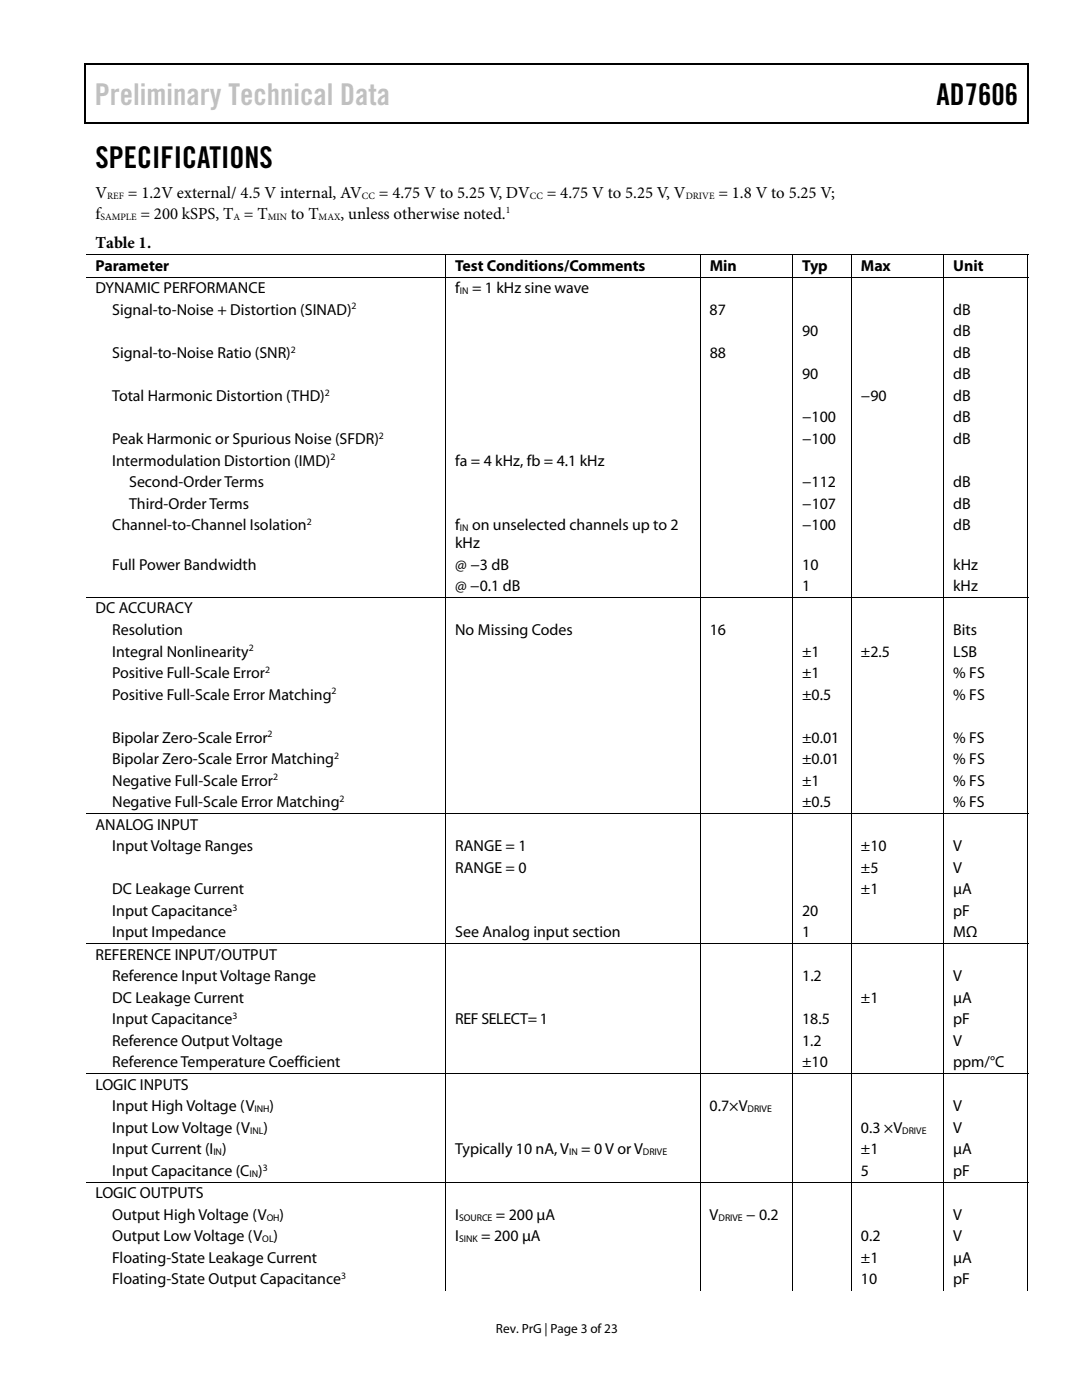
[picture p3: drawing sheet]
<svg xmlns="http://www.w3.org/2000/svg" width="216mm" height="279mm" viewBox="0 0 216 279" stroke-linecap="round" stroke-linejoin="round" font-family="sans-serif">
<defs><g id="words">
<text font-size="6" fill="#c0c0c0" x="18.9" y="21">Preliminary Technical Data</text>
<g font-size="6">
<text x="186.9" y="21">AD7606</text>
<text x="19" y="33.6">SPECIFICATIONS</text>
</g>
<g font-size="3.3">
<text x="19" y="39.5">V</text>
<text x="25.5" y="39.5">= 1.2V external/ 4.5 V internal, AV</text>
<text x="75.6" y="39.5">= 4.75 V to 5.25 V, DV</text>
<text x="109.1" y="39.5">= 4.75 V to 5.25 V, V</text>
<text x="143.3" y="39.5">= 1.8 V to 5.25 V;</text>
<text x="19" y="43.8">f</text>
<text x="28" y="43.8">= 200 kSPS, T = T</text>
<text x="58" y="43.8">to T</text>
<text x="67.9" y="43.8">, unless otherwise noted.</text>
<text x="19.1" y="49.5">Table 1.</text>
</g>
<g font-size="3.2">
<text x="19" y="54.1">Parameter</text>
<text x="19" y="58.5">DYNAMIC PERFORMANCE</text>
<text x="90.8" y="54.1">Test Conditions/Comments</text>
<text x="90.8" y="58.5">f</text>
<text x="94.2" y="58.5">= 1 kHz sine wave</text>
<text x="141.6" y="54.1">Min</text>
<text x="160.1" y="54.1">Typ</text>
<text x="171.8" y="54.1">Max</text>
<text x="190.2" y="54.1">Unit</text>
<text x="22.4" y="62.8">Signal-to-Noise + Distortion (SINAD)</text>
<text x="141.6" y="62.8">87</text>
<text x="190.2" y="62.8">dB</text>
<text x="22.4" y="71.4">Signal-to-Noise Ratio (SNR)</text>
<text x="141.6" y="71.4">88</text>
<text x="160.1" y="67.1">90</text>
<text x="190.2" y="67.1">dB</text>
<text x="190.2" y="71.4">dB</text>
<text x="160.1" y="75.7">90</text>
<text x="190.2" y="75.7">dB</text>
<text x="22.4" y="80">Total Harmonic Distortion (THD)</text>
<text x="171.8" y="80">−90</text>
<text x="190.2" y="80">dB</text>
<text x="22.4" y="88.6">Peak Harmonic or Spurious Noise (SFDR)</text>
<text x="160.1" y="88.6">−100</text>
<text x="160.1" y="84.3">−100</text>
<text x="190.2" y="88.6">dB</text>
<text x="190.2" y="84.3">dB</text>
<text x="22.4" y="92.9">Intermodulation Distortion (IMD)</text>
<text x="90.8" y="92.9">fa = 4 kHz, fb = 4.1 kHz</text>
<text x="25.8" y="97.2">Second-Order Terms</text>
<text x="25.8" y="101.5">Third-Order Terms</text>
<text x="160.1" y="97.2">−112</text>
<text x="160.1" y="101.5">−107</text>
<text x="190.2" y="97.2">dB</text>
<text x="190.2" y="101.5">dB</text>
<text x="22.4" y="105.8">Channel-to-Channel Isolation</text>
<text x="90.8" y="105.8">f</text>
<text x="94.2" y="105.8">on unselected channels up to 2</text>
<text x="160.1" y="105.8">−100</text>
<text x="190.2" y="105.8">dB</text>
<text x="22.4" y="113.7">Full Power Bandwidth</text>
<text x="90.8" y="109.4">kHz</text>
<text x="90.8" y="113.7">@ −3 dB</text>
<text x="160.1" y="113.7">10</text>
<text x="190.2" y="113.7">kHz</text>
<text x="90.8" y="118">@ −0.1 dB</text>
<text x="160.1" y="118">1</text>
<text x="190.2" y="118">kHz</text>
<text x="19" y="122.4">DC ACCURACY</text>
<text x="22.4" y="126.7">Resolution</text>
<text x="22.4" y="131">Integral Nonlinearity</text>
<text x="90.8" y="126.7">No Missing Codes</text>
<text x="141.6" y="126.7">16</text>
<text x="160.1" y="131">±1</text>
<text x="171.8" y="131">±2.5</text>
<text x="190.2" y="131">LSB</text>
<text x="190.2" y="126.7">Bits</text>
<text x="22.4" y="135.3">Positive Full-Scale Error</text>
<text x="160.1" y="135.3">±1</text>
<text x="190.2" y="135.3">% FS</text>
<text x="22.4" y="139.6">Positive Full-Scale Error Matching</text>
<text x="160.1" y="139.6">±0.5</text>
<text x="190.2" y="139.6">% FS</text>
<text x="22.4" y="148.2">Bipolar Zero-Scale Error</text>
<text x="160.1" y="148.2">±0.01</text>
<text x="190.2" y="148.2">% FS</text>
<text x="22.4" y="152.5">Bipolar Zero-Scale Error Matching</text>
<text x="160.1" y="152.5">±0.01</text>
<text x="190.2" y="152.5">% FS</text>
<text x="22.4" y="156.8">Negative Full-Scale Error</text>
<text x="22.4" y="161.1">Negative Full-Scale Error Matching</text>
<text x="160.1" y="156.8">±1</text>
<text x="160.1" y="161.1">±0.5</text>
<text x="190.2" y="156.8">% FS</text>
<text x="190.2" y="161.1">% FS</text>
<text x="19" y="165.6">ANALOG INPUT</text>
<text x="22.4" y="169.9">Input Voltage Ranges</text>
<text x="90.8" y="169.9">RANGE = 1</text>
<text x="171.8" y="169.9">±10</text>
<text x="190.2" y="169.9">V</text>
<text x="22.4" y="178.5">DC Leakage Current</text>
<text x="90.8" y="174.2">RANGE = 0</text>
<text x="171.8" y="174.2">±5</text>
<text x="171.8" y="178.5">±1</text>
<text x="190.2" y="174.2">V</text>
<text x="190.2" y="178.5">µA</text>
<text x="22.4" y="182.8">Input Capacitance</text>
<text x="160.1" y="182.8">20</text>
<text x="190.2" y="182.8">pF</text>
<text x="19" y="191.5">REFERENCE INPUT/OUTPUT</text>
<text x="22.4" y="187.1">Input Impedance</text>
<text x="90.8" y="187.1">See Analog input section</text>
<text x="160.1" y="187.1">1</text>
<text x="190.2" y="187.1">MΩ</text>
<text x="22.4" y="195.8">Reference Input Voltage Range</text>
<text x="160.1" y="195.8">1.2</text>
<text x="190.2" y="195.8">V</text>
<text x="22.4" y="200.1">DC Leakage Current</text>
<text x="171.8" y="200.1">±1</text>
<text x="190.2" y="200.1">µA</text>
<text x="22.4" y="204.4">Input Capacitance</text>
<text x="22.4" y="208.7">Reference Output Voltage</text>
<text x="90.8" y="204.4">REFSELECT=1</text>
<text x="160.1" y="208.7">1.2</text>
<text x="160.1" y="204.4">18.5</text>
<text x="190.2" y="204.4">pF</text>
<text x="190.2" y="208.7">V</text>
<text x="22.4" y="213">Reference Temperature Coefficient</text>
<text x="160" y="213">±10</text>
<text x="190.2" y="213">ppm/°C</text>
<text x="19" y="217.5">LOGIC INPUTS</text>
<text x="22.4" y="221.8">Input High Voltage (V</text>
<text x="53.8" y="221.8">)</text>
<text x="141.6" y="221.8">0.7×V</text>
<text x="190.2" y="221.8">V</text>
<text x="22.4" y="226.1">Input Low Voltage (V</text>
<text x="52.6" y="226.1">)</text>
<text x="171.8" y="226.1">0.3 ×V</text>
<text x="190.2" y="226.1">V</text>
<text x="22.4" y="230.4">Input Current (I )</text>
<text x="90.8" y="230.4">Typically 10 nA, V</text>
<text x="116" y="230.4">= 0 V or V</text>
<text x="171.8" y="230.4">±1</text>
<text x="190.2" y="230.4">µA</text>
<text x="19" y="239.1">LOGIC OUTPUTS</text>
<text x="22.4" y="234.7">Input Capacitance (C )</text>
<text x="171.8" y="234.7">5</text>
<text x="190.2" y="234.7">pF</text>
<text x="22.4" y="243.4">Output High Voltage (V</text>
<text x="55.8" y="243.4">)</text>
<text x="90.8" y="243.4">I</text>
<text x="98.9" y="243.4">= 200 µA</text>
<text x="141.6" y="243.4">V</text>
<text x="148.9" y="243.4">− 0.2</text>
<text x="190.2" y="243.4">V</text>
<text x="22.4" y="247.7">Output Low Voltage (V</text>
<text x="54.6" y="247.7">)</text>
<text x="90.8" y="247.7">I</text>
<text x="96" y="247.7">= 200 µA</text>
<text x="171.8" y="247.7">0.2</text>
<text x="190.2" y="247.7">V</text>
<text x="22.4" y="252">Floating-State Leakage Current</text>
<text x="22.4" y="256.3">Floating-State Output Capacitance</text>
<text x="171.8" y="256.3">10</text>
<text x="171.8" y="252">±1</text>
<text x="190.2" y="256.3">pF</text>
<text x="190.2" y="252">µA</text>
</g>
<text font-size="2.6" x="99" y="266">Rev. PrG | Page 3 of 23</text>
<g font-size="1.9">
<text x="21.4" y="39.7">REF</text>
<text x="72.2" y="39.7">CC</text>
<text x="105.7" y="39.7">CC</text>
<text x="136.8" y="39.7">DRIVE</text>
<text x="20" y="44">SAMPLE</text>
<text x="46.6" y="44">A</text>
<text x="53.4" y="44">MIN</text>
<text x="63.6" y="44">MAX</text>
<text x="100.9" y="42.6">1</text>
<text x="91.8" y="58.7">IN</text>
<text x="70.2" y="61.8">2</text>
<text x="58" y="70.4">2</text>
<text x="64.8" y="79">2</text>
<text x="75.6" y="87.5">2</text>
<text x="66" y="91.8">2</text>
<text x="61.2" y="104.7">2</text>
<text x="91.8" y="106">IN</text>
<text x="49.6" y="130">2</text>
<text x="52.9" y="134.3">2</text>
<text x="66.2" y="138.6">2</text>
<text x="53.4" y="147.2">2</text>
<text x="54.5" y="155.7">2</text>
<text x="66.7" y="151.4">2</text>
<text x="67.8" y="160">2</text>
<text x="46.4" y="181.7">3</text>
<text x="46.4" y="203.4">3</text>
<text x="50.8" y="222">INH</text>
<text x="149.2" y="222">DRIVE</text>
<text x="49.9" y="226.3">INL</text>
<text x="180" y="226.3">DRIVE</text>
<text x="42.6" y="230.5">IN</text>
<text x="52.5" y="233.6">3</text>
<text x="113.6" y="230.5">IN</text>
<text x="128.3" y="230.5">DRIVE</text>
<text x="49.8" y="234.8">IN</text>
<text x="53.2" y="243.6">OH</text>
<text x="91.6" y="243.6">SOURCE</text>
<text x="143.4" y="243.6">DRIVE</text>
<text x="52.3" y="247.9">OL</text>
<text x="91.6" y="247.9">SINK</text>
<text x="68.1" y="255.3">3</text>
</g>
</g></defs>
<path d="M16.9 12.7h.2v1h-.2zM205.1 12.7h.2v1h-.2zM205.1 12.7h.2v.3h-.2zM82.3 24.4h.2v.3h-.2zM205.1 24.4h.2v.3h-.2zM205 50.7h.2v.2h-.2z" fill="#000"/>
<path d="M16.9 12.8h188.2M17 13.7v11M205.2 13.7v11M205.1 24.5h-188.2" fill="none" stroke="#000" stroke-width=".25"/>
<g fill="none" stroke="#000" stroke-width=".2">
<path d="M17.1 50.8h188.1M17.1 55.3h188.1M88.9 50.9v4.3M88.9 55.4v63.7M139.7 50.9v4.3M139.7 55.4v63.7M158.2 50.9v4.3M158.2 55.4v63.7M169.9 50.9v4.3M169.9 55.4v63.7M188.3 50.9v4.3M188.3 55.4v63.7"/>
<path d="M205.1 50.9v4.3M205.1 55.4v63.7M17.1 119.2h188.1M88.9 119.3v43M139.7 119.3v43M158.2 119.3v43M169.9 119.3v43M188.3 119.3v43M205.1 119.3v43M17.1 162.4h188.1M88.9 162.5v25.8M139.7 162.5v25.8"/>
<path d="M158.2 162.5v25.8M169.9 162.5v25.8M188.3 162.5v25.8M205.1 162.5v25.8M17.1 188.3h188.1M88.9 188.4v25.8M139.7 188.4v25.8M158.2 188.4v25.8M169.9 188.4v25.8M188.3 188.4v25.8M205.1 188.4v25.8M17.1 214.3h188.1"/>
<path d="M88.9 214.4v21.5M139.7 214.4v21.5M158.2 214.4v21.5M169.9 214.4v21.5M188.3 214.4v21.5M205.1 214.4v21.5M17.1 235.9h188.1M88.9 236v21.5M139.7 236v21.5M158.2 236v21.5M169.9 236v21.5M188.3 236v21.5"/>
<path d="M205.1 236v21.5"/>
</g>
<use href="#words"/>
</svg>
